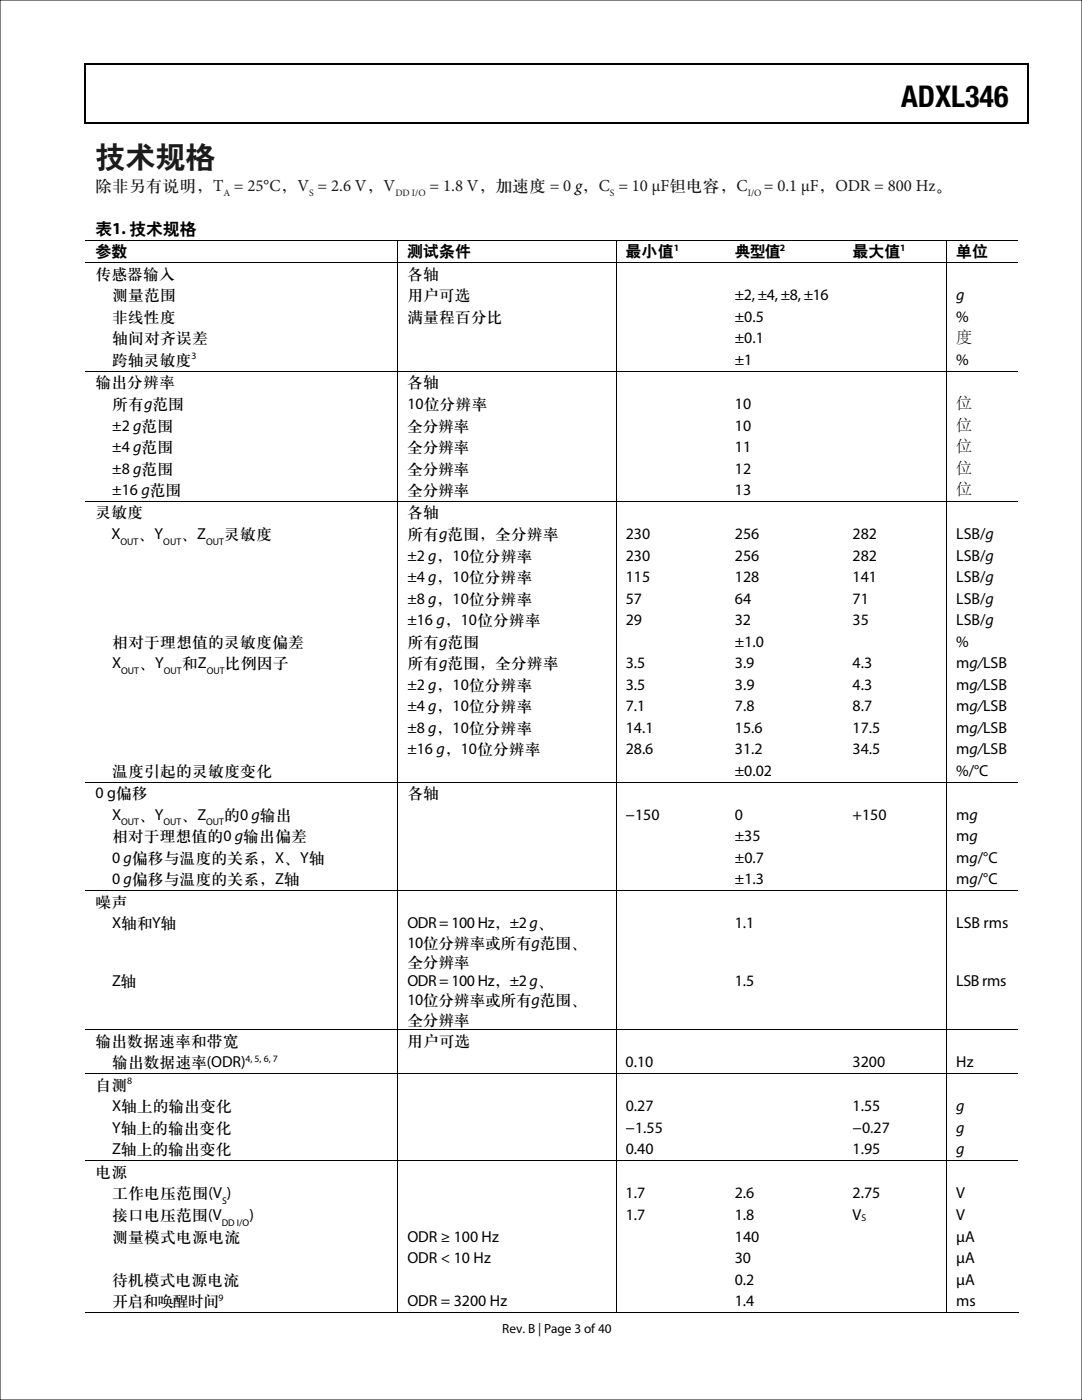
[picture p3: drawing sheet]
<svg xmlns="http://www.w3.org/2000/svg" width="216mm" height="279mm" viewBox="0 0 216 279" stroke-linecap="round" stroke-linejoin="round" font-family="sans-serif">
<defs><g id="words">
<text font-size="6" x="179.8" y="21.3">ADXL346</text>
<text font-size="6" fill="#231815" x="19" y="33.2">技术规格</text>
<g font-size="3.4" fill="#231815">
<text x="19" y="38.1">除非另有说明，T = 25°C，V = 2.6 V，V</text>
<text x="85.7" y="38.1">= 1.8 V，加速度 = 0 g，C = 10 μF钽电容，C</text>
<text x="152.4" y="38.1">= 0.1 μF，ODR = 800 Hz。</text>
</g>
<text font-size="3.4" x="19" y="46.6">表1. 技术规格</text>
<g font-size="3.2">
<text x="19.1" y="51.2">参数</text>
<text x="81.3" y="51.2">测试条件</text>
<text x="124.8" y="51.2">最小值</text>
<text x="146.6" y="51.2">典型值</text>
<text x="170.1" y="51.2">最大值</text>
<text x="190.8" y="51.2">单位</text>
<text x="19" y="55.6">传感器输入</text>
<text x="22.4" y="60">测量范围</text>
<text x="81.3" y="55.6">各轴</text>
<text x="81.3" y="60">用户可选</text>
<text x="146.6" y="60">±2, ±4, ±8, ±16</text>
<text x="190.8" y="59.9">g</text>
<text x="22.4" y="64.3">非线性度</text>
<text x="81.3" y="64.3">满量程百分比</text>
<text x="146.6" y="64.3">±0.5</text>
<text x="190.8" y="64.3">%</text>
<text x="22.4" y="68.5">轴间对齐误差</text>
<text x="146.6" y="68.5">±0.1</text>
<text x="190.8" y="68.5">度</text>
<text x="19" y="77.3">输出分辨率</text>
<text x="22.4" y="72.8">跨轴灵敏度</text>
<text x="81.3" y="77.3">各轴</text>
<text x="146.6" y="72.8">±1</text>
<text x="190.8" y="72.8">%</text>
<text x="22.4" y="81.6">所有g范围</text>
<text x="81.3" y="81.6">10位分辨率</text>
<text x="146.6" y="81.6">10</text>
<text x="190.8" y="81.6">位</text>
<text x="22.4" y="85.9">±2 g范围</text>
<text x="81.3" y="85.9">全分辨率</text>
<text x="146.6" y="85.9">10</text>
<text x="190.8" y="85.9">位</text>
<text x="22.4" y="90.2">±4 g范围</text>
<text x="22.4" y="94.5">±8 g范围</text>
<text x="81.3" y="90.2">全分辨率</text>
<text x="81.3" y="94.5">全分辨率</text>
<text x="146.6" y="90.2">11</text>
<text x="146.6" y="94.5">12</text>
<text x="190.8" y="90.2">位</text>
<text x="190.8" y="94.5">位</text>
<text x="22.4" y="98.8">±16 g范围</text>
<text x="81.3" y="98.8">全分辨率</text>
<text x="146.6" y="98.8">13</text>
<text x="190.8" y="98.8">位</text>
<text x="19" y="103.3">灵敏度</text>
<text x="22.2" y="107.6">X</text>
<text x="27.6" y="107.6">、Y</text>
<text x="36.2" y="107.6">、Z</text>
<text x="44.7" y="107.6">灵敏度</text>
<text x="81.3" y="103.3">各轴</text>
<text x="81.3" y="107.6">所有g范围，全分辨率</text>
<text x="124.9" y="107.6">230</text>
<text x="146.6" y="107.6">256</text>
<text x="170.1" y="107.6">282</text>
<text x="190.8" y="107.6">LSB/g</text>
<text x="81.3" y="111.9">±2 g，10位分辨率</text>
<text x="124.9" y="111.9">230</text>
<text x="146.6" y="111.9">256</text>
<text x="170.1" y="111.9">282</text>
<text x="190.8" y="111.9">LSB/g</text>
<text x="81.3" y="116.2">±4 g，10位分辨率</text>
<text x="124.9" y="116.2">115</text>
<text x="146.6" y="116.2">128</text>
<text x="170.1" y="116.2">141</text>
<text x="190.8" y="116.2">LSB/g</text>
<text x="81.3" y="120.5">±8 g，10位分辨率</text>
<text x="81.3" y="124.8">±16 g，10位分辨率</text>
<text x="124.9" y="124.8">29</text>
<text x="124.9" y="120.5">57</text>
<text x="146.6" y="124.8">32</text>
<text x="146.6" y="120.5">64</text>
<text x="170.1" y="124.8">35</text>
<text x="170.1" y="120.5">71</text>
<text x="190.8" y="124.8">LSB/g</text>
<text x="190.8" y="120.5">LSB/g</text>
<text x="22.4" y="129.1">相对于理想值的灵敏度偏差</text>
<text x="81.3" y="129.1">所有g范围</text>
<text x="146.6" y="129.1">±1.0</text>
<text x="190.8" y="129.1">%</text>
<text x="22.4" y="133.3">X</text>
<text x="27.8" y="133.3">、Y</text>
<text x="36.3" y="133.3">和Z</text>
<text x="44.8" y="133.3">比例因子</text>
<text x="81.3" y="133.3">所有g范围，全分辨率</text>
<text x="81.3" y="137.6">±2 g，10位分辨率</text>
<text x="124.9" y="133.3">3.5</text>
<text x="124.9" y="137.6">3.5</text>
<text x="146.6" y="133.3">3.9</text>
<text x="146.6" y="137.6">3.9</text>
<text x="170.1" y="133.3">4.3</text>
<text x="170.1" y="137.6">4.3</text>
<text x="190.8" y="133.3">mg/LSB</text>
<text x="190.8" y="137.6">mg/LSB</text>
<text x="81.3" y="141.9">±4 g，10位分辨率</text>
<text x="124.9" y="141.9">7.1</text>
<text x="146.6" y="141.9">7.8</text>
<text x="170.1" y="141.9">8.7</text>
<text x="190.8" y="141.9">mg/LSB</text>
<text x="81.3" y="146.2">±8 g，10位分辨率</text>
<text x="124.9" y="146.2">14.1</text>
<text x="146.6" y="146.2">15.6</text>
<text x="170.1" y="146.2">17.5</text>
<text x="190.8" y="146.2">mg/LSB</text>
<text x="22.4" y="154.8">温度引起的灵敏度变化</text>
<text x="81.3" y="150.5">±16 g，10位分辨率</text>
<text x="124.9" y="150.5">28.6</text>
<text x="146.6" y="154.8">±0.02</text>
<text x="146.6" y="150.5">31.2</text>
<text x="170.1" y="150.5">34.5</text>
<text x="190.8" y="154.8">%/°C</text>
<text x="190.8" y="150.5">mg/LSB</text>
<text x="19" y="159.3">0 g偏移</text>
<text x="81.3" y="159.3">各轴</text>
<text x="22.4" y="163.6">X</text>
<text x="22.4" y="167.9">相对于理想值的0 g输出偏差</text>
<text x="27.7" y="163.6">、Y</text>
<text x="36.2" y="163.6">、Z</text>
<text x="44.7" y="163.6">的0 g输出</text>
<text x="124.8" y="163.6">−150</text>
<text x="146.6" y="163.6">0</text>
<text x="146.6" y="167.9">±35</text>
<text x="170.1" y="163.6">+150</text>
<text x="190.8" y="163.6">mg</text>
<text x="190.8" y="167.9">mg</text>
<text x="22.4" y="172.2">0 g偏移与温度的关系，X、Y轴</text>
<text x="146.6" y="172.2">±0.7</text>
<text x="190.8" y="172.2">mg/°C</text>
<text x="22.4" y="176.5">0 g偏移与温度的关系，Z轴</text>
<text x="146.6" y="176.5">±1.3</text>
<text x="190.8" y="176.5">mg/°C</text>
<text x="19" y="181">噪声</text>
<text x="22.4" y="185.3">X轴和Y轴</text>
<text x="81.3" y="185.3">ODR = 100 Hz，±2g、</text>
<text x="146.6" y="185.3">1.1</text>
<text x="190.8" y="185.3">LSB rms</text>
<text x="81.3" y="189.2">10位分辨率或所有g范围、</text>
<text x="22.4" y="196.7">Z轴</text>
<text x="81.3" y="196.8">ODR = 100 Hz，±2g、</text>
<text x="81.3" y="193">全分辨率</text>
<text x="146.6" y="196.7">1.5</text>
<text x="190.8" y="196.7">LSB rms</text>
<text x="81.3" y="200.6">10位分辨率或所有g范围、</text>
<text x="19" y="208.7">输出数据速率和带宽</text>
<text x="81.3" y="208.7">用户可选</text>
<text x="81.3" y="204.5">全分辨率</text>
<text x="22.4" y="213">输出数据速率(ODR)</text>
<text x="124.8" y="213">0.10</text>
<text x="170.1" y="213">3200</text>
<text x="190.8" y="213">Hz</text>
<text x="19" y="217.5">自测</text>
<text x="22.4" y="221.8">X轴上的输出变化</text>
<text x="124.9" y="221.8">0.27</text>
<text x="170.1" y="221.8">1.55</text>
<text x="190.8" y="221.8">g</text>
<text x="22.4" y="226.1">Y轴上的输出变化</text>
<text x="124.8" y="226.1">−1.55</text>
<text x="170.1" y="226.1">−0.27</text>
<text x="190.8" y="226.1">g</text>
<text x="22.4" y="230.4">Z轴上的输出变化</text>
<text x="124.9" y="230.4">0.40</text>
<text x="170.1" y="230.4">1.95</text>
<text x="190.8" y="230.4">g</text>
<text x="19" y="234.9">电源</text>
<text x="22.4" y="239.2">工作电压范围(V )</text>
<text x="124.8" y="239.2">1.7</text>
<text x="146.6" y="239.2">2.6</text>
<text x="170.1" y="239.2">2.75</text>
<text x="190.8" y="239.2">V</text>
<text x="22.4" y="243.5">接口电压范围(V</text>
<text x="49.8" y="243.5">)</text>
<text x="124.9" y="243.5">1.7</text>
<text x="146.6" y="243.5">1.8</text>
<text x="170.1" y="243.5">V</text>
<text x="190.8" y="243.5">V</text>
<text x="22.4" y="247.8">测量模式电源电流</text>
<text x="81.3" y="247.8">ODR ≥ 100 Hz</text>
<text x="146.6" y="247.8">140</text>
<text x="190.8" y="247.8">µA</text>
<text x="22.4" y="256.4">待机模式电源电流</text>
<text x="81.3" y="252.1">ODR &lt; 10 Hz</text>
<text x="146.6" y="252.1">30</text>
<text x="146.6" y="256.4">0.2</text>
<text x="190.8" y="252.1">µA</text>
<text x="190.8" y="256.4">µA</text>
<text x="22.4" y="260.7">开启和唤醒时间</text>
<text x="81.3" y="260.7">ODR = 3200 Hz</text>
<text x="146.6" y="260.7">1.4</text>
<text x="190.8" y="260.7">ms</text>
</g>
<text font-size="2.6" x="100.2" y="266">Rev. B | Page 3 of 40</text>
<g font-size="2" fill="#231815">
<text x="44.6" y="39.2">A</text>
<text x="61.7" y="39.2">S</text>
<text x="78.9" y="39.2">DD I/O</text>
<text x="121.7" y="39.2">S</text>
<text x="149.2" y="39.2">I/O</text>
</g>
<g font-size="2">
<text x="134.4" y="50.1">1</text>
<text x="155.6" y="50.1">2</text>
<text x="179.6" y="50.1">1</text>
<text x="38.2" y="71.7">3</text>
<text x="24.1" y="108.7">OUT</text>
<text x="32.6" y="108.7">OUT</text>
<text x="41.1" y="108.7">OUT</text>
<text x="24.2" y="134.5">OUT</text>
<text x="32.7" y="134.5">OUT</text>
<text x="41.3" y="134.5">OUT</text>
<text x="24.2" y="164.7">OUT</text>
<text x="32.6" y="164.7">OUT</text>
<text x="41.2" y="164.7">OUT</text>
<text x="49" y="211.9">4, 5, 6, 7</text>
<text x="25.4" y="216.4">8</text>
<text x="44.3" y="244.6">DD I/O</text>
<text x="44.3" y="240.3">S</text>
<text x="43.6" y="259.5">9</text>
</g>
<text font-size="1.9" x="171.9" y="243.6">S</text>
</g></defs>
<path d="M16.9 12.7h.2v1h-.2zM205.1 12.7h.2v1h-.2zM205.1 12.7h.2v.3h-.2zM82.3 24.4h.2v.3h-.2zM205.1 24.4h.2v.3h-.2z" fill="#000"/>
<path d="M16.9 12.8h188.2M17 13.7v11M205.2 13.7v11M16.9 24.5h188.2" fill="none" stroke="#000" stroke-width=".25"/>
<g fill="none" stroke="#000" stroke-width=".2">
<path d="M17.1 47.9h186M17.1 52.5h186M79.4 48v4.4M79.4 52.5v21.5M122.9 48v4.4M122.9 52.5v21.5M188.9 48v4.4M188.9 52.5v21.5M17.1 74.1h186M79.4 74.2v25.8M122.9 74.2v25.8M188.9 74.2v25.8"/>
<path d="M17.1 100.1h186M79.4 100.2v55.8M122.9 100.2v55.8M188.9 100.2v55.8M17.1 156.1h186M79.4 156.2v21.5M122.9 156.2v21.5M188.9 156.2v21.5M17.1 177.8h186M79.4 177.8v27.7M122.9 177.8v27.7M188.9 177.8v27.7"/>
<path d="M17.1 205.5h186M17.1 214.3h186M79.4 205.6v8.6M79.4 214.4v17.2M122.9 205.6v8.6M122.9 214.4v17.2M188.9 205.6v8.6M188.9 214.4v17.2M17.1 231.7h186M79.4 231.7v30.3M122.9 231.7v30.3M188.9 231.7v30.3"/>
<path d="M16.9 261.9h62.4M79.5 261.9h43.4M123 261.9h65.8M189 261.9h14.3"/>
</g>
<path d="M0 0h215.9v279.4h-215.9z" fill="none" stroke="#0b0205" stroke-width=".2"/>
<use href="#words"/>
</svg>
